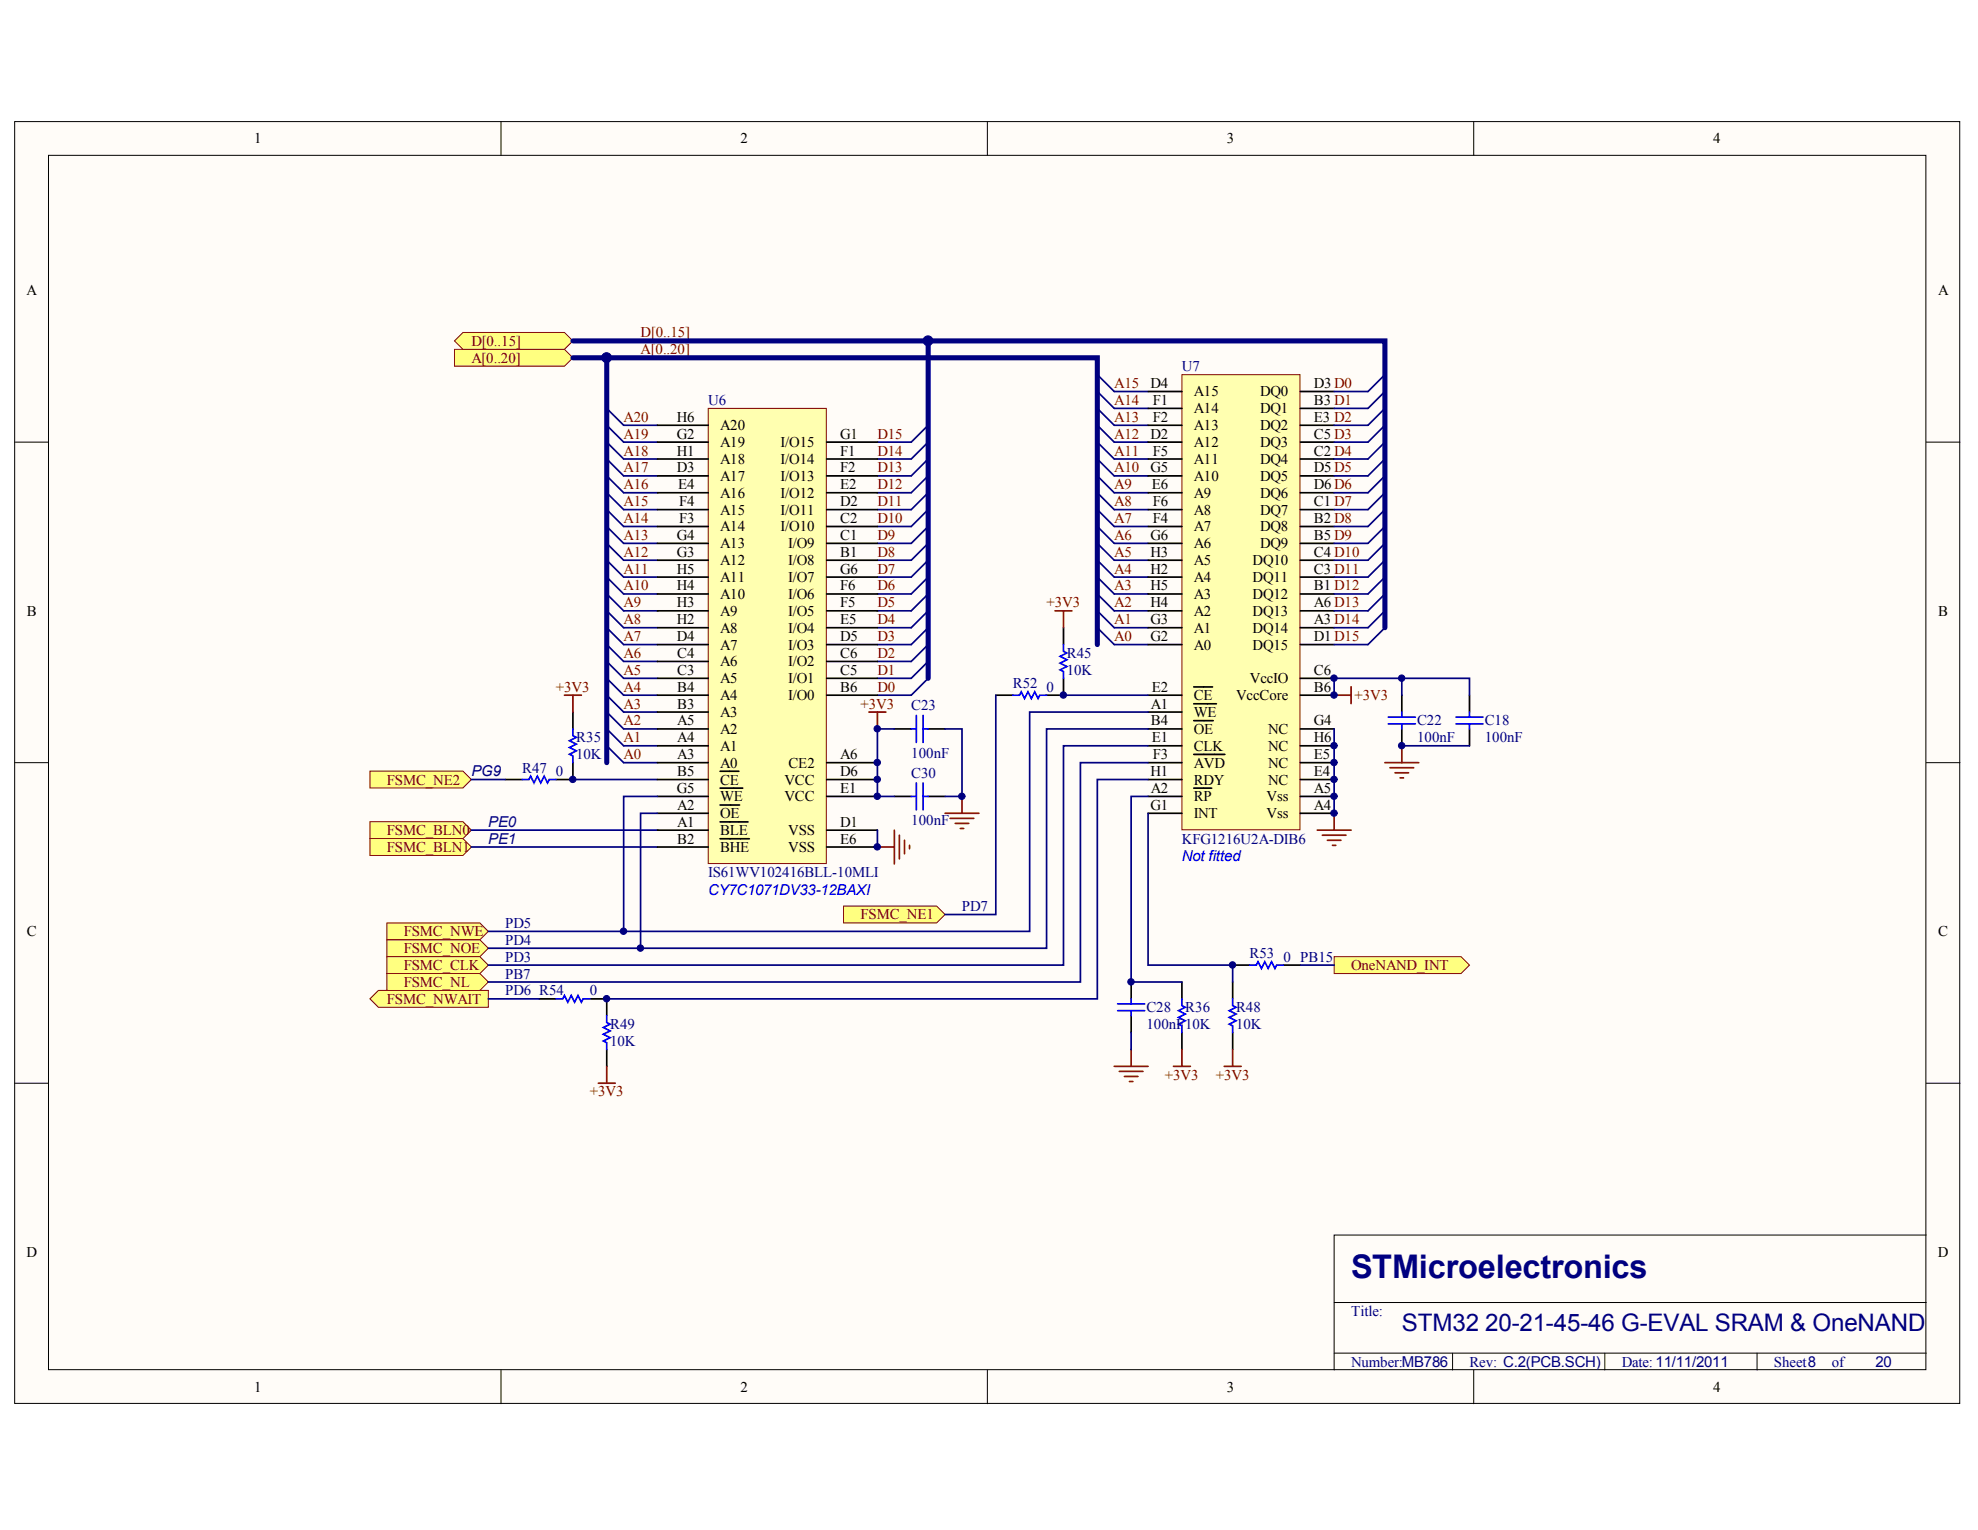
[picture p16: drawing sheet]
<svg xmlns="http://www.w3.org/2000/svg" width="279mm" height="216mm" viewBox="0 0 279 216" stroke-linecap="round" stroke-linejoin="round" font-family="sans-serif">
<defs><g id="words">
<text font-size="4.6" fill="#000080" x="190.6" y="180.3">STMicroelectronics</text>
<g font-size="3.4" fill="#000080">
<text x="197.8" y="187.9">STM32</text>
<text x="209.5" y="187.9">20-21-45-46 G-EVAL SRAM &amp; OneNAND</text>
</g>
<g font-size="2.1">
<text x="35.9" y="20.2">1</text>
<text x="104.5" y="20.2">2</text>
<text x="173.1" y="20.2">3</text>
<text x="241.7" y="20.2">4</text>
<text x="3.7" y="41.6">A</text>
<text x="273.4" y="41.6">A</text>
<text x="95.5" y="59.5">H6</text>
<text x="162.3" y="54.8">D4</text>
<text x="162.6" y="57.1">F1</text>
<text x="162.6" y="59.5">F2</text>
<text x="168.4" y="55.9">A15</text>
<text x="168.4" y="58.3">A14</text>
<text x="177.8" y="58.3">DQ1</text>
<text x="177.8" y="55.9">DQ0</text>
<text x="185.4" y="57.1">B3 D1</text>
<text x="185.4" y="54.8">D3D0</text>
<text x="185.4" y="59.5">E3 D2</text>
<text x="95.5" y="64.3">H1</text>
<text x="95.5" y="61.9">G2</text>
<text x="101.6" y="65.5">A18</text>
<text x="101.6" y="63.1">A19</text>
<text x="101.6" y="60.7">A20</text>
<text x="110.1" y="65.5">I/O14</text>
<text x="110.1" y="63.1">I/O15</text>
<text x="118.5" y="64.3">F1</text>
<text x="118.5" y="61.9">G1</text>
<text x="162.3" y="61.9">D2</text>
<text x="162.6" y="64.3">F5</text>
<text x="168.4" y="63.1">A12</text>
<text x="168.4" y="60.7">A13</text>
<text x="168.4" y="65.5">A11</text>
<text x="177.8" y="65.5">DQ4</text>
<text x="177.8" y="63.1">DQ3</text>
<text x="177.8" y="60.7">DQ2</text>
<text x="185.4" y="64.3">C2 D4</text>
<text x="185.4" y="61.9">C5 D3</text>
<text x="95.5" y="66.7">D3</text>
<text x="95.7" y="69">E4</text>
<text x="95.8" y="71.4">F4</text>
<text x="101.6" y="70.2">A16</text>
<text x="101.6" y="67.9">A17</text>
<text x="110.1" y="70.2">I/O12</text>
<text x="110.1" y="67.9">I/O13</text>
<text x="118.5" y="71.4">D2</text>
<text x="118.5" y="69">E2</text>
<text x="118.5" y="66.7">F2</text>
<text x="162.3" y="66.7">G5</text>
<text x="162.5" y="69">E6</text>
<text x="162.6" y="71.4">F6</text>
<text x="168.4" y="70.2">A9</text>
<text x="168.4" y="67.9">A10</text>
<text x="177.8" y="67.9">DQ5</text>
<text x="177.8" y="70.2">DQ6</text>
<text x="185.4" y="71.4">C1 D7</text>
<text x="185.4" y="66.7">D5D5</text>
<text x="185.4" y="69">D6D6</text>
<text x="95.5" y="76.2">G4</text>
<text x="95.8" y="73.8">F3</text>
<text x="101.6" y="72.6">A15</text>
<text x="101.6" y="75">A14</text>
<text x="101.6" y="77.4">A13</text>
<text x="110.1" y="75">I/O10</text>
<text x="110.1" y="72.6">I/O11</text>
<text x="111.2" y="77.4">I/O9</text>
<text x="118.5" y="76.2">C1</text>
<text x="118.5" y="73.8">C2</text>
<text x="162.3" y="76.2">G6</text>
<text x="162.6" y="73.8">F4</text>
<text x="168.4" y="75">A7</text>
<text x="168.4" y="72.6">A8</text>
<text x="168.4" y="77.4">A6</text>
<text x="177.8" y="75">DQ8</text>
<text x="177.8" y="77.4">DQ9</text>
<text x="177.8" y="72.6">DQ7</text>
<text x="185.4" y="73.8">B2 D8</text>
<text x="185.4" y="76.2">B5 D9</text>
<text x="95.5" y="78.6">G3</text>
<text x="95.5" y="80.9">H5</text>
<text x="95.5" y="83.3">H4</text>
<text x="101.6" y="79.8">A12</text>
<text x="101.6" y="82.1">A11</text>
<text x="111.2" y="82.1">I/O7</text>
<text x="111.2" y="79.8">I/O8</text>
<text x="118.5" y="83.3">F6</text>
<text x="118.5" y="80.9">G6</text>
<text x="118.5" y="78.6">B1</text>
<text x="162.3" y="80.9">H2</text>
<text x="162.3" y="78.6">H3</text>
<text x="162.3" y="83.3">H5</text>
<text x="168.4" y="82.1">A4</text>
<text x="168.4" y="79.8">A5</text>
<text x="176.7" y="82.1">DQ11</text>
<text x="176.7" y="79.8">DQ10</text>
<text x="185.4" y="83.3">B1 D12</text>
<text x="185.4" y="80.9">C3 D11</text>
<text x="185.4" y="78.6">C4 D10</text>
<text x="3.8" y="86.9">B</text>
<text x="95.5" y="85.7">H3</text>
<text x="95.5" y="88.1">H2</text>
<text x="101.6" y="84.5">A10</text>
<text x="101.6" y="86.9">A9</text>
<text x="101.6" y="89.3">A8</text>
<text x="111.2" y="89.3">I/O4</text>
<text x="111.2" y="86.9">I/O5</text>
<text x="111.2" y="84.5">I/O6</text>
<text x="118.5" y="88.1">E5</text>
<text x="118.5" y="85.7">F5</text>
<text x="162.3" y="88.1">G3</text>
<text x="162.3" y="85.7">H4</text>
<text x="168.4" y="89.3">A1</text>
<text x="168.4" y="86.9">A2</text>
<text x="168.4" y="84.5">A3</text>
<text x="176.7" y="89.3">DQ14</text>
<text x="176.7" y="86.9">DQ13</text>
<text x="176.7" y="84.5">DQ12</text>
<text x="185.4" y="88.1">A3 D14</text>
<text x="185.4" y="85.7">A6 D13</text>
<text x="273.4" y="86.9">B</text>
<text x="95.5" y="90.5">D4</text>
<text x="95.5" y="92.8">C4</text>
<text x="95.5" y="95.2">C3</text>
<text x="101.6" y="91.7">A7</text>
<text x="101.6" y="94">A6</text>
<text x="111.2" y="94">I/O2</text>
<text x="111.2" y="91.7">I/O3</text>
<text x="118.5" y="95.2">C5</text>
<text x="118.5" y="92.8">C6</text>
<text x="118.5" y="90.5">D5</text>
<text x="162.3" y="90.5">G2</text>
<text x="168.4" y="91.7">A0</text>
<text x="176.7" y="91.7">DQ15</text>
<text x="185.4" y="95.2">C6</text>
<text x="185.4" y="90.5">D1D15</text>
<text x="95.5" y="97.6">B4</text>
<text x="95.5" y="100">B3</text>
<text x="101.6" y="98.8">A4</text>
<text x="101.6" y="101.2">A3</text>
<text x="101.6" y="96.4">A5</text>
<text x="111.2" y="98.8">I/O0</text>
<text x="111.2" y="96.4">I/O1</text>
<text x="118.5" y="97.6">B6</text>
<text x="162.3" y="100">A1</text>
<text x="162.5" y="97.6">E2</text>
<text x="168.4" y="101.2">WE</text>
<text x="168.4" y="98.8">CE</text>
<text x="174.4" y="98.8">VccCore</text>
<text x="176.3" y="96.4">VccIO</text>
<text x="185.4" y="97.6">B6</text>
<text x="95.5" y="102.4">A5</text>
<text x="95.5" y="104.8">A4</text>
<text x="95.5" y="107.1">A3</text>
<text x="101.6" y="103.6">A2</text>
<text x="101.6" y="105.9">A1</text>
<text x="118.5" y="107.1">A6</text>
<text x="162.4" y="102.4">B4</text>
<text x="162.5" y="104.8">E1</text>
<text x="162.6" y="107.1">F3</text>
<text x="168.4" y="103.6">OE</text>
<text x="168.4" y="105.9">CLK</text>
<text x="178.9" y="103.6">NC</text>
<text x="178.9" y="105.9">NC</text>
<text x="185.4" y="107.1">E5</text>
<text x="185.4" y="102.4">G4</text>
<text x="185.4" y="104.8">H6</text>
<text x="95.5" y="111.9">G5</text>
<text x="95.5" y="109.5">B5</text>
<text x="101.6" y="108.3">A0</text>
<text x="101.6" y="110.7">CE</text>
<text x="101.6" y="113.1">WE</text>
<text x="110.7" y="110.7">VCC</text>
<text x="110.7" y="113.1">VCC</text>
<text x="111.2" y="108.3">CE2</text>
<text x="118.5" y="109.5">D6</text>
<text x="118.5" y="111.9">E1</text>
<text x="162.3" y="109.5">H1</text>
<text x="162.3" y="111.9">A2</text>
<text x="168.4" y="113.1">RP</text>
<text x="168.4" y="108.3">AVD</text>
<text x="168.4" y="110.7">RDY</text>
<text x="178.7" y="113.1">Vss</text>
<text x="178.9" y="110.7">NC</text>
<text x="178.9" y="108.3">NC</text>
<text x="185.4" y="111.9">A5</text>
<text x="185.4" y="109.5">E4</text>
<text x="95.5" y="116.7">A1</text>
<text x="95.5" y="114.3">A2</text>
<text x="95.5" y="119">B2</text>
<text x="101.6" y="117.8">BLE</text>
<text x="101.6" y="115.5">OE</text>
<text x="111.2" y="117.8">VSS</text>
<text x="118.5" y="116.7">D1</text>
<text x="118.5" y="119">E6</text>
<text x="162.3" y="114.3">G1</text>
<text x="168.4" y="115.5">INT</text>
<text x="178.7" y="115.5">Vss</text>
<text x="185.4" y="114.3">A4</text>
<text x="101.6" y="120.2">BHE</text>
<text x="111.2" y="120.2">VSS</text>
<text x="3.8" y="132.1">C</text>
<text x="273.4" y="132.1">C</text>
<text x="3.7" y="177.3">D</text>
<text x="273.4" y="177.3">D</text>
<text x="35.9" y="196.4">1</text>
<text x="104.5" y="196.4">2</text>
<text x="173.1" y="196.4">3</text>
<text x="241.7" y="196.4">4</text>
</g>
<g font-size="2.1" fill="#800000">
<text x="90.4" y="47.6">D[0..15]</text>
<text x="66.5" y="51.2">A[0..20]</text>
<text x="66.5" y="48.8">D[0..15]</text>
<text x="90.4" y="50">A[0..20]</text>
<text x="88" y="59.5">A20</text>
<text x="157.2" y="59.5">A13</text>
<text x="157.2" y="57.1">A14</text>
<text x="157.2" y="54.8">A15</text>
<text x="88" y="64.3">A18</text>
<text x="88" y="61.9">A19</text>
<text x="123.8" y="64.3">D14</text>
<text x="123.8" y="61.9">D15</text>
<text x="157.2" y="64.3">A11</text>
<text x="157.2" y="61.9">A12</text>
<text x="88" y="71.4">A15</text>
<text x="88" y="69">A16</text>
<text x="88" y="66.7">A17</text>
<text x="123.8" y="71.4">D11</text>
<text x="123.8" y="69">D12</text>
<text x="123.8" y="66.7">D13</text>
<text x="157.2" y="71.4">A8</text>
<text x="157.2" y="69">A9</text>
<text x="157.2" y="66.7">A10</text>
<text x="88" y="76.2">A13</text>
<text x="88" y="73.8">A14</text>
<text x="123.8" y="76.2">D9</text>
<text x="123.8" y="73.8">D10</text>
<text x="157.2" y="76.2">A6</text>
<text x="157.2" y="73.8">A7</text>
<text x="88" y="83.3">A10</text>
<text x="88" y="80.9">A11</text>
<text x="88" y="78.6">A12</text>
<text x="123.8" y="83.3">D6</text>
<text x="123.8" y="80.9">D7</text>
<text x="123.8" y="78.6">D8</text>
<text x="157.2" y="83.3">A3</text>
<text x="157.2" y="80.9">A4</text>
<text x="157.2" y="78.6">A5</text>
<text x="88" y="88.1">A8</text>
<text x="88" y="85.7">A9</text>
<text x="123.8" y="88.1">D4</text>
<text x="123.8" y="85.7">D5</text>
<text x="147.6" y="85.7">+3V3</text>
<text x="157.2" y="88.1">A1</text>
<text x="157.2" y="85.7">A2</text>
<text x="88" y="95.2">A5</text>
<text x="88" y="92.8">A6</text>
<text x="88" y="90.5">A7</text>
<text x="123.8" y="95.2">D1</text>
<text x="123.8" y="92.8">D2</text>
<text x="123.8" y="90.5">D3</text>
<text x="157.2" y="90.5">A0</text>
<text x="78.4" y="97.6">+3V3</text>
<text x="88" y="100">A3</text>
<text x="88" y="97.6">A4</text>
<text x="121.4" y="100">+3V3</text>
<text x="123.8" y="97.6">D0</text>
<text x="191.1" y="98.8">+3V3</text>
<text x="88" y="104.8">A1</text>
<text x="88" y="102.4">A2</text>
<text x="88" y="107.1">A0</text>
<text x="54.6" y="110.7">FSMC_NE2</text>
<text x="54.6" y="117.8">FSMC_BLN0</text>
<text x="54.6" y="120.2">FSMC_BLN1</text>
<text x="121.4" y="129.7">FSMC_NE1</text>
<text x="57" y="132.1">FSMC_NWE</text>
<text x="57" y="134.5">FSMC_NOE</text>
<text x="57" y="136.9">FSMC_CLK</text>
<text x="190.6" y="136.9">OneNAND_INT</text>
<text x="54.6" y="141.7">FSMC_NWAIT</text>
<text x="57" y="139.3">FSMC_NL</text>
<text x="83.2" y="154.7">+3V3</text>
<text x="164.4" y="152.3">+3V3</text>
<text x="171.5" y="152.3">+3V3</text>
</g>
<g font-size="2.1" fill="#000080">
<text x="166.7" y="52.4">U7</text>
<text x="99.9" y="57.1">U6</text>
<text x="150.5" y="92.8">R45</text>
<text x="150.5" y="95.2">10K</text>
<text x="128.6" y="100.2">C23</text>
<text x="142.9" y="97.1">R52</text>
<text x="147.6" y="97.6">0</text>
<text x="81.3" y="104.8">R35</text>
<text x="81.3" y="107.1">10K</text>
<text x="128.6" y="106.9">100nF</text>
<text x="199.9" y="102.4">C22</text>
<text x="199.9" y="104.8">100nF</text>
<text x="209.5" y="102.4">C18</text>
<text x="209.5" y="104.8">100nF</text>
<text x="66.5" y="109.6">PG9</text>
<text x="73.7" y="109">R47</text>
<text x="78.4" y="109.5">0</text>
<text x="128.6" y="109.8">C30</text>
<text x="128.6" y="116.4">100nF</text>
<text x="166.7" y="119">KFG1216U2A-DIB6</text>
<text x="99.9" y="123.8">IS61WV102416BLL-10MLI</text>
<text x="71.3" y="130.9">PD5</text>
<text x="135.7" y="128.6">PD7</text>
<text x="71.3" y="133.3">PD4</text>
<text x="71.3" y="135.7">PD3</text>
<text x="176.3" y="135.2">R53</text>
<text x="181.1" y="135.7">0 PB15</text>
<text x="71.3" y="138.1">PB7</text>
<text x="71.3" y="140.5">PD6 R54</text>
<text x="83.2" y="140.5">0</text>
<text x="161.7" y="142.8">C28</text>
<text x="167.2" y="142.8">R36</text>
<text x="174.4" y="142.8">R48</text>
<text x="86.1" y="145.2">R49</text>
<text x="86.1" y="147.6">10K</text>
<text x="161.7" y="145.2">100nF10K</text>
<text x="174.4" y="145.2">10K</text>
<text x="190.6" y="185.7">Title:</text>
<text x="190.6" y="192.8">Number:MB786</text>
<text x="207.3" y="192.8">Rev: C.2(PCB.SCH)</text>
<text x="228.8" y="192.8">Date: 11/11/2011</text>
<text x="250.3" y="192.8">Sheet8</text>
<text x="258.4" y="192.8">of</text>
<text x="264.6" y="192.9">20</text>
</g>
<g font-size="2.1" fill="#0c0087">
<text x="68.9" y="116.7">PE0</text>
<text x="68.9" y="119.1">PE1</text>
</g>
<g font-size="2.1" fill="#00f">
<text x="166.7" y="121.5">Not fitted</text>
<text x="99.9" y="126.2">CY7C1071DV33-12BAXI</text>
</g>
</g></defs>
<g fill="#fffcf8" stroke="#000" stroke-width=".14">
<path d="M2.1 17.2h274.4v180.8h-274.4z"/>
<path d="M6.8 21.9h264.9v171.4h-264.9z"/>
</g>
<g fill="none" stroke="#000" stroke-width=".14">
<path d="M70.7 17.2v4.7M139.3 17.2v4.7M207.9 17.2v4.7M2.1 62.4h4.7M271.7 62.4h4.8M2.1 107.6h4.7M271.7 107.6h4.8M2.1 152.9h4.7M271.7 152.9h4.8M271.7 174.3h-83.5v19M70.7 193.3v4.8M139.3 193.3v4.8"/>
<path d="M188.2 183.8h83.5M188.2 190.9h83.5M204.9 190.9v2.4M207.9 193.3v4.8M226.4 190.9v2.4M247.9 190.9v2.4"/>
</g>
<g fill="none" stroke="#000080" stroke-width=".24">
<path d="M154.8 52.9l2.4 2.3h4.8M154.8 55.2l2.4 2.4h4.8M154.8 57.6l2.4 2.4h4.8M195.4 52.9l-2.4 2.3M195.4 55.2l-2.4 2.4M195.4 57.6l-2.4 2.4M154.8 60l2.4 2.4h4.8M154.8 62.4l2.4 2.4h4.8M154.8 64.8l2.4 2.4h4.8M154.8 67.2l2.4 2.3h4.8M154.8 69.5l2.4 2.4h4.8M154.8 71.9l2.4 2.4h4.8"/>
<path d="M154.8 74.3l2.4 2.4h4.8M154.8 76.7l2.4 2.4h4.8M154.8 79.1l2.4 2.3h4.8M195.4 60l-2.4 2.4M195.4 62.4l-2.4 2.4M195.4 64.8l-2.4 2.4M195.4 67.2l-2.4 2.3M195.4 69.5l-2.4 2.4M195.4 71.9l-2.4 2.4M195.4 74.3l-2.4 2.4M195.4 76.7l-2.4 2.4M195.4 79.1l-2.4 2.3"/>
<path d="M154.8 81.4l2.4 2.4h4.8M154.8 83.8l2.4 2.4h4.8M154.8 86.2l2.4 2.4h4.8M154.8 88.6l2.4 2.4h4.8M195.4 81.4l-2.4 2.4M195.4 83.8l-2.4 2.4M195.4 86.2l-2.4 2.4M195.4 88.6l-2.4 2.4"/>
</g>
<path d="M185.8 117.1h4.8M186.5 117.9h3.4M187.3 118.6h1.9M188 119.3h.5M188.2 114.8v2.3" fill="none" stroke="#800000" stroke-width=".24"/>
<g fill="#ffff80" stroke="#800000" stroke-width=".14">
<path d="M64.1 49.3h15.5l1.2 1.2-1.2 1.2h-15.5z" fill-rule="evenodd"/>
<path d="M64.1 48.1l1.2-1.2h14.3l1.2 1.2-1.2 1.2h-14.3z" fill-rule="evenodd"/>
<path d="M119 127.9h13.1l1.2 1.1-1.2 1.2h-13.1z" fill-rule="evenodd"/>
<path d="M54.6 130.2h13.1l1.2 1.2-1.2 1.2h-13.1z" fill-rule="evenodd"/>
<path d="M54.6 132.6h13.1l1.2 1.2-1.2 1.2h-13.1z" fill-rule="evenodd"/>
<path d="M52.2 140.9l1.2-1.1h15.5v2.3h-15.5z" fill-rule="evenodd"/>
</g>
<path d="M159.6 138.6v2.3M166.7 138.6v2.3M173.9 138.6v2.3M85.6 140.9v2.4M85.6 148.1v2.4M159.6 143.3v2.4M166.7 145.7v2.4M173.9 145.7v2.4" fill="none" stroke="#000" stroke-width=".24"/>
<path d="M85.6 143.3v1l.5 .2-1 .5 1 .5-1 .4 1 .5-1 .5 .5 .2v1M157.7 141.7h3.8M157.7 142.6h3.8M159.6 140.9v.8M159.6 142.6v.7M166.7 140.9v1l.5 .2-.9 .5 .9 .5-.9 .5 .9 .4-.9 .5 .4 .3v.9M173.9 140.9v1l.5 .2-1 .5 1 .5-1 .5 1 .4-1 .5 .5 .3v.9" fill="none" stroke="#00f" stroke-width=".24"/>
<path d="M84.4 152.9h2.4M85.6 150.5v2.4M157.2 150.5h4.8M157.9 151.2h3.3M158.6 151.9h1.9M159.3 152.6h.5M159.6 148.1v2.4M165.5 150.5h2.4M166.7 148.1v2.4M172.7 150.5h2.4M173.9 148.1v2.4" fill="none" stroke="#800000" stroke-width=".24"/>
<g fill="#ffff80" stroke="#800000" stroke-width=".14">
<path d="M54.6 135h13.1l1.2 1.2-1.2 1.2h-13.1z" fill-rule="evenodd"/>
<path d="M54.6 137.4h13.1l1.2 1.2-1.2 1.2h-13.1z" fill-rule="evenodd"/>
</g>
<path d="M80.8 50.5h74v40.5" fill="none" stroke="#000080" stroke-width=".72"/>
<path d="M166.7 52.9h16.7v64.2h-16.7z" fill="#ffffb0" stroke="#800000" stroke-width=".14"/>
<g fill="none" stroke="#000" stroke-width=".24">
<path d="M162 57.6h4.7M162 55.2h4.7M183.4 57.6h4.8M183.4 55.2h4.8M162 74.3h4.7M162 76.7h4.7M162 71.9h4.7M162 64.8h4.7M162 79.1h4.7M162 62.4h4.7M162 67.2h4.7M162 69.5h4.7"/>
<path d="M162 60h4.7M183.4 74.3h4.8M183.4 76.7h4.8M183.4 71.9h4.8M183.4 64.8h4.8M183.4 79.1h4.8M183.4 62.4h4.8M183.4 67.2h4.8M183.4 69.5h4.8M183.4 60h4.8M140.5 98.1h2.4M150 95.7v2.4h-2.4"/>
<path d="M150 88.6v2.4M162 88.6h4.7M162 86.2h4.7M162 83.8h4.7M162 98.1h4.7M162 81.4h4.7M162 91h4.7M168.4 99.3h3.2M168.4 96.9h2.7M183.4 88.6h4.8M183.4 86.2h4.8M183.4 83.8h4.8"/>
<path d="M183.4 98.1h4.8M183.4 81.4h4.8M183.4 95.7h4.8M183.4 91h4.8M197.8 98.1v2.4M207.3 98.1v2.4M162 100.5h4.7M162 112.4h4.7M162 114.8h4.7M162 102.9h4.7M162 105.2h4.7M162 110h4.7"/>
<path d="M162 107.6h4.7M168.4 111.2h2.5M168.4 101.7h2.8M168.4 106.5h4.4M183.4 112.4h4.8M183.4 114.8h4.8M183.4 102.9h4.8M183.4 105.2h4.8M183.4 110h4.8M183.4 107.6h4.8M197.8 102.9v2.3M207.3 102.9v2.3"/>
<path d="M173.9 136.2h2.4M181.1 136.2h2.3"/>
</g>
<g fill="none" stroke="#000080" stroke-width=".24">
<path d="M188.2 55.2h4.8M188.2 57.6h4.8M188.2 60h4.8M188.2 62.4h4.8M188.2 64.8h4.8M188.2 67.2h4.8M188.2 69.5h4.8M188.2 71.9h4.8M188.2 74.3h4.8M188.2 76.7h4.8M188.2 79.1h4.8M140.5 98.1v30.9h-7.2"/>
<path d="M150 98.1h12M188.2 81.4h4.8M188.2 83.8h4.8M188.2 86.2h4.8M188.2 88.6h4.8M188.2 91h4.8M197.8 98.1v-2.4h9.5v2.4M197.8 95.7h-9.6v2.4M162 100.5h-16.7v30.9h-76.4M162 102.9h-14.4v30.9h-78.7M162 105.2h-12v31h-81.1M162 107.6h-9.6v31h-83.5"/>
<path d="M162 110h-7.2v30.9h-69.2M162 112.4h-2.4v26.2h7.1M162 114.8v21.4h11.9v2.4M188.2 102.9v11.9M197.8 105.2h9.5M159.6 145.7v2.4"/>
</g>
<path d="M142.9 98.1h.9l.3-.5 .4 1 .5-1 .5 1 .5-1 .5 1 .2-.5h.9M150 91v.9l.5 .2-.9 .5 .9 .5-.9 .5 .9 .5-.9 .4 .4 .3v.9M195.9 102.1h3.8M195.9 101.2h3.8M197.8 100.5v.7M197.8 102.1v.8M205.4 102.1h3.8M205.4 101.2h3.8M207.3 100.5v.7M207.3 102.1v.8M176.3 136.2h.9l.3-.5 .5 1 .4-1 .5 1 .5-1 .5 1 .2-.5h1" fill="none" stroke="#00f" stroke-width=".24"/>
<path d="M148.8 86.2h2.4M150 86.2v2.4M188.2 98.1h2.4M190.6 96.9v2.4M195.4 107.6h4.7M196.1 108.3h3.3M196.8 109h1.9M197.5 109.8h.5M197.8 105.2v2.4" fill="none" stroke="#800000" stroke-width=".24"/>
<path d="M188.2 135h17.9l1.2 1.2-1.2 1.2h-17.9z" fill-rule="evenodd" fill="#ffff80" stroke="#800000" stroke-width=".14"/>
<g fill="none" stroke="#000080" stroke-width=".24">
<path d="M85.6 62.4l2.4 2.4h4.8M85.6 64.8l2.4 2.4h4.8M85.6 67.2l2.4 2.3h4.8M85.6 69.5l2.4 2.4h4.8M85.6 71.9l2.4 2.4h4.8M85.6 74.3l2.4 2.4h4.8M85.6 76.7l2.4 2.4h4.8M85.6 79.1l2.4 2.3h4.8M130.9 62.4l-2.3 2.4h-4.8M130.9 64.8l-2.3 2.4h-4.8M130.9 67.2l-2.3 2.3h-4.8M130.9 69.5l-2.3 2.4h-4.8"/>
<path d="M130.9 71.9l-2.3 2.4h-4.8M130.9 74.3l-2.3 2.4h-4.8M130.9 76.7l-2.3 2.4h-4.8M130.9 79.1l-2.3 2.3h-4.8M130.9 60l-2.3 2.4h-4.8M85.6 81.4l2.4 2.4h4.8M85.6 83.8l2.4 2.4h4.8M85.6 86.2l2.4 2.4h4.8M85.6 88.6l2.4 2.4h4.8M85.6 91l2.4 2.3h4.8M85.6 93.3l2.4 2.4h4.8M85.6 95.7l2.4 2.4h4.8"/>
<path d="M85.6 98.1l2.4 2.4h4.8M130.9 81.4l-2.3 2.4h-4.8M130.9 83.8l-2.3 2.4h-4.8M130.9 86.2l-2.3 2.4h-4.8M130.9 88.6l-2.3 2.4h-4.8M130.9 91l-2.3 2.3h-4.8M130.9 93.3l-2.3 2.4h-4.8M130.9 95.7l-2.3 2.4h-4.8M85.6 100.5l2.4 2.4h4.8M183.4 136.2h4.8M68.9 140.9h7.2"/>
</g>
<path d="M76.1 140.9h2.3M83.2 140.9h2.4" fill="none" stroke="#000" stroke-width=".24"/>
<path d="M78.4 140.9h1l.2-.4 .5 .9 .5-.9 .5 .9 .4-.9 .5 .9 .3-.5h.9" fill="none" stroke="#00f" stroke-width=".24"/>
<path d="M85.6 50.5v57.1" fill="none" stroke="#000080" stroke-width=".72"/>
<g fill="#ffff80" stroke="#800000" stroke-width=".14">
<path d="M52.2 108.8h13.1l1.2 1.2-1.2 1.2h-13.1z" fill-rule="evenodd"/>
<path d="M52.2 116h13.1l1.2 1.1-1.2 1.2h-13.1z" fill-rule="evenodd"/>
<path d="M52.2 118.3h13.1l1.2 1.2-1.2 1.2h-13.1z" fill-rule="evenodd"/>
</g>
<path d="M85.6 57.6l2.4 2.4h4.8M85.6 60l2.4 2.4h4.8M66.5 117.1h26.3M66.5 119.5h26.3M66.5 110h4.8M80.8 110h12M85.6 102.9l2.4 2.3h4.8M85.6 105.2l2.4 2.4h4.8M133.3 102.9h2.4v9.5h-2.4" fill="none" stroke="#000080" stroke-width=".24"/>
<path d="M71.3 110h2.4M80.8 107.6v2.4h-2.4M80.8 100.5v2.4M126.2 112.4h2.4M126.2 102.9h2.4M130.9 112.4h2.4M130.9 102.9h2.4" fill="none" stroke="#000" stroke-width=".24"/>
<path d="M73.7 110h.9l.3-.5 .4 1 .5-1 .5 1 .5-1 .4 1 .3-.5h.9M80.8 102.9v.9l.5 .3-1 .4 1 .5-1 .5 1 .5-1 .4 .5 .3v.9M128.6 112.4h.7M128.6 102.9h.7M129.3 101v3.8M129.3 110.5v3.8M130.2 101v3.8M130.2 110.5v3.8M130.2 112.4h.7M130.2 102.9h.7" fill="none" stroke="#00f" stroke-width=".24"/>
<g fill="none" stroke="#800000" stroke-width=".24">
<path d="M79.6 98.1h2.4M80.8 98.1v2.4M122.6 100.5h2.4M123.8 100.5v2.4M123.8 119.5h2.4M126.2 117.1v4.8M126.9 117.9v3.3M127.6 118.6v1.9M128.3 119.3v.5M133.3 114.8h4.8M134 115.5h3.4M134.8 116.2h1.9"/>
<path d="M135.5 116.9h.5M135.7 112.4v2.4"/>
</g>
<path d="M99.9 57.6h16.7v64.3h-16.7z" fill="#ffffb0" stroke="#800000" stroke-width=".14"/>
<g fill="none" stroke="#000" stroke-width=".24">
<path d="M92.8 69.5h7.1M92.8 71.9h7.1M92.8 74.3h7.1M92.8 76.7h7.1M92.8 79.1h7.1M92.8 67.2h7.1M92.8 64.8h7.1M92.8 62.4h7.1M92.8 60h7.1M116.6 69.5h7.2M116.6 71.9h7.2M116.6 74.3h7.2"/>
<path d="M116.6 76.7h7.2M116.6 79.1h7.2M116.6 67.2h7.2M116.6 64.8h7.2M116.6 62.4h7.2M92.8 98.1h7.1M92.8 95.7h7.1M92.8 93.3h7.1M92.8 91h7.1M92.8 88.6h7.1M92.8 86.2h7.1M92.8 83.8h7.1"/>
<path d="M92.8 81.4h7.1M116.6 98.1h7.2M116.6 95.7h7.2M116.6 93.3h7.2M116.6 91h7.2M116.6 88.6h7.2M116.6 86.2h7.2M116.6 83.8h7.2M116.6 81.4h7.2M92.8 100.5h7.1M92.8 102.9h7.1M92.8 105.2h7.1"/>
<path d="M92.8 107.6h7.1M92.8 110h7.1M92.8 117.1h7.1M92.8 112.4h7.1M92.8 119.5h7.1M92.8 114.8h7.1M101.6 108.8h2.6M101.6 111.2h3.2M101.6 116h3.9M101.6 118.4h4.1M101.6 113.6h2.7M116.6 107.6h7.2"/>
<path d="M116.6 110h7.2M116.6 117.1h7.2M116.6 112.4h7.2M116.6 119.5h7.2"/>
</g>
<path d="M92.8 114.8h-2.4v19M92.8 112.4h-4.8v19M123.8 117.1v2.4M126.2 102.9h-2.4v9.5h2.4" fill="none" stroke="#000080" stroke-width=".24"/>
<path d="M80.8 48.1h114.6v40.5M130.9 48.1v47.6" fill="none" stroke="#000080" stroke-width=".72"/>
<g fill="#000080" stroke="#000080" stroke-width=".14">
<circle cx="80.8" cy="110" r=".45"/>
<circle cx="85.6" cy="140.9" r=".45"/>
<circle cx="88" cy="131.4" r=".45"/>
<circle cx="90.3" cy="133.8" r=".45"/>
<circle cx="123.8" cy="119.5" r=".45"/>
<circle cx="123.8" cy="112.4" r=".45"/>
<circle cx="123.8" cy="110" r=".45"/>
<circle cx="123.8" cy="107.6" r=".45"/>
<circle cx="123.8" cy="102.8" r=".45"/>
<circle cx="135.7" cy="112.4" r=".45"/>
<circle cx="150" cy="98.1" r=".45"/>
<circle cx="159.6" cy="138.5" r=".45"/>
<circle cx="173.9" cy="136.2" r=".45"/>
<circle cx="188.2" cy="114.7" r=".45"/>
<circle cx="188.2" cy="112.4" r=".45"/>
<circle cx="188.2" cy="110" r=".45"/>
<circle cx="188.2" cy="107.6" r=".45"/>
<circle cx="188.2" cy="105.2" r=".45"/>
<circle cx="188.2" cy="98.1" r=".45"/>
<circle cx="188.2" cy="95.7" r=".45"/>
<circle cx="197.7" cy="105.2" r=".45"/>
<circle cx="197.7" cy="95.7" r=".45"/>
<circle cx="85.6" cy="50.5" r=".69"/>
<circle cx="130.9" cy="48.1" r=".69"/>
</g>
<use href="#words"/>
</svg>
